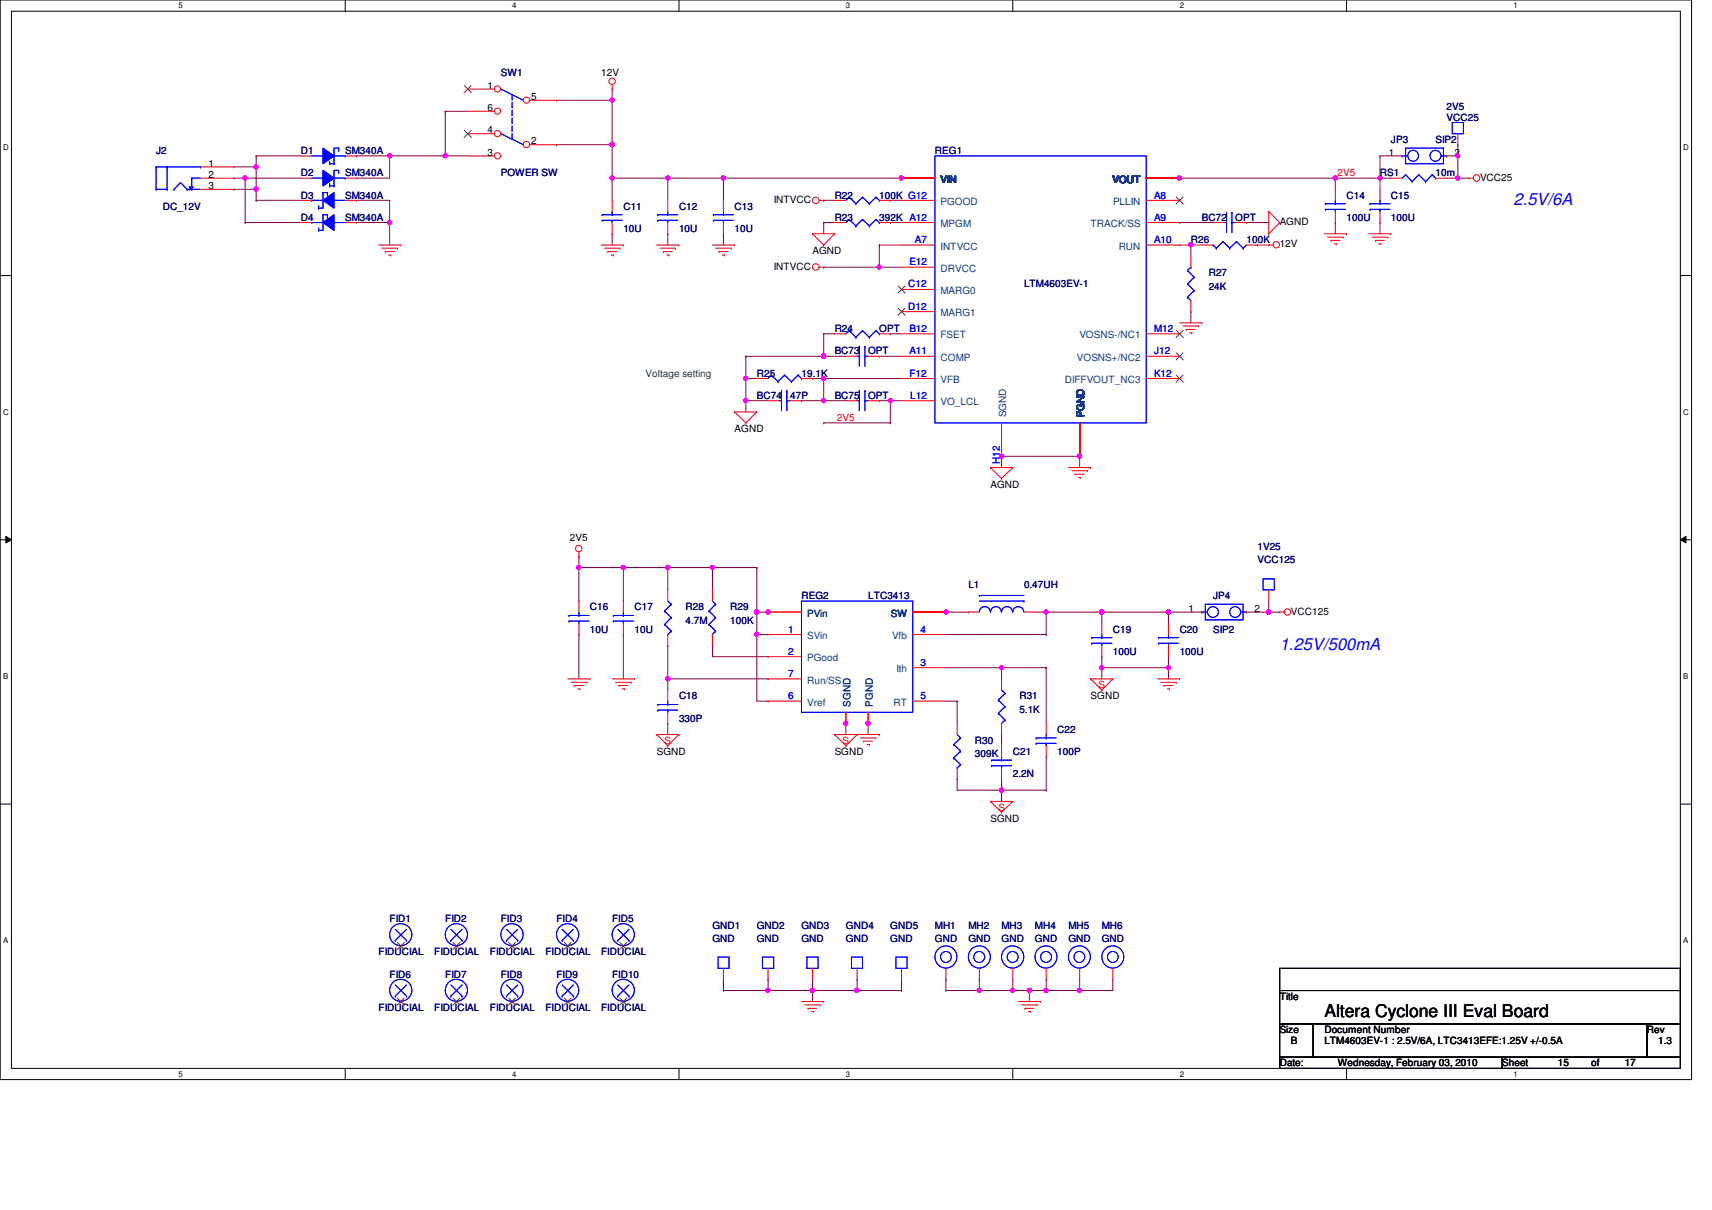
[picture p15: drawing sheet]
<svg xmlns="http://www.w3.org/2000/svg" width="297mm" height="210mm" viewBox="0 0 297 210" stroke-linecap="round" stroke-linejoin="round" font-family="sans-serif">
<defs><g id="words">
<text font-size="3" x="229.8" y="176.5">Altera Cyclone III Eval Board</text>
<g font-size="2.9" fill="#00f">
<text x="262.6" y="35.5">2.5V/6A</text>
<text x="222" y="112.7">1.25V/500mA</text>
</g>
<g font-size="1.7">
<text x="84.6" y="15.4">1</text>
<text x="92.2" y="17.4">5</text>
<text x="104.3" y="13.2">12V</text>
<text x="84.6" y="19.3">6</text>
<text x="84.6" y="23.2">4</text>
<text x="36.1" y="28.9">1</text>
<text x="84.6" y="27">3</text>
<text x="92.2" y="25.1">2</text>
<text x="241" y="27">1</text>
<text x="252.3" y="27">2</text>
<text x="36.1" y="30.9">2</text>
<text x="36.1" y="32.8">3</text>
<text x="134.2" y="35.2">INTVCC</text>
<text x="256.8" y="31.4">VCC25</text>
<text x="222" y="39.1">AGND</text>
<text x="134.2" y="46.8">INTVCC</text>
<text x="141" y="44.1">AGND</text>
<text x="222" y="42.9">12V</text>
<text x="127.5" y="75">AGND</text>
<text x="171.9" y="84.6">AGND</text>
<text x="98.9" y="93.9">2V5</text>
<text x="206.2" y="106.1">1</text>
<text x="217.6" y="106.1">2</text>
<text x="224" y="106.6">VCC125</text>
<text x="189.2" y="121.3">SGND</text>
<text x="114" y="131">SGND</text>
<text x="144.8" y="131">SGND</text>
<text x="171.9" y="142.5">SGND</text>
<text x="222" y="173.4">Title</text>
<text x="222" y="179.2">Size</text>
<text x="229.8" y="179.2">Document Number</text>
<text x="285.7" y="179.2">Rev</text>
<text x="222" y="185">Date:</text>
<text x="224" y="181.1">B</text>
<text x="229.8" y="181.1">LTM4603EV-1 : 2.5V/6A, LTC3413EFE:1.25V +/-0.5A</text>
<text x="232.1" y="185">Wednesday, February 03, 2010</text>
<text x="260.6" y="185">Sheet</text>
<text x="270.3" y="185">15</text>
<text x="276.1" y="185">of</text>
<text x="281.9" y="185">17</text>
<text x="287.7" y="181.1">1.3</text>
</g>
<g font-size="1.7" fill="#00007f">
<text x="86.9" y="13.2">SW1</text>
<text x="251" y="19">2V5</text>
<text x="251" y="20.9">VCC25</text>
<text x="27.1" y="26.7">J2</text>
<text x="52.2" y="26.7">D1</text>
<text x="59.9" y="26.7">SM340A</text>
<text x="162.2" y="26.7">REG1</text>
<text x="241.3" y="24.8">JP3</text>
<text x="249.1" y="24.8">SIP2</text>
<text x="52.2" y="34.5">D3</text>
<text x="52.2" y="30.6">D2</text>
<text x="59.9" y="34.5">SM340A</text>
<text x="59.9" y="30.6">SM340A</text>
<text x="86.9" y="30.6">POWER SW</text>
<text x="144.8" y="34.5">R22</text>
<text x="152.6" y="34.5">100K G12</text>
<text x="233.6" y="34.5">C14</text>
<text x="239.4" y="30.6">RS1</text>
<text x="241.3" y="34.5">C15</text>
<text x="249.1" y="30.6">10m</text>
<text x="28.2" y="36.4">DC_12V</text>
<text x="52.2" y="38.3">D4</text>
<text x="59.9" y="38.3">SM340A</text>
<text x="108.2" y="36.4">C11</text>
<text x="108.2" y="40.2">10U</text>
<text x="117.8" y="36.4">C12</text>
<text x="117.8" y="40.2">10U</text>
<text x="127.5" y="36.4">C13</text>
<text x="127.5" y="40.2">10U</text>
<text x="144.8" y="38.3">R23</text>
<text x="152.6" y="38.3">392K A12</text>
<text x="208.5" y="38.3">BC72</text>
<text x="214.3" y="38.3">OPT</text>
<text x="233.6" y="38.3">100U</text>
<text x="241.3" y="38.3">100U</text>
<text x="206.6" y="42.2">R26</text>
<text x="209.7" y="48">R27</text>
<text x="216.3" y="42.2">100K</text>
<text x="177.7" y="49.9">LTM4603EV-1</text>
<text x="209.7" y="50.3">24K</text>
<text x="144.8" y="57.6">R24</text>
<text x="152.6" y="57.6">OPT</text>
<text x="131.3" y="65.3">R25</text>
<text x="139.1" y="65.3">19.1K</text>
<text x="144.8" y="61.5">BC73</text>
<text x="150.6" y="61.5">OPT</text>
<text x="131.3" y="69.2">BC74</text>
<text x="137.1" y="69.2">47P</text>
<text x="144.8" y="69.2">BC75</text>
<text x="150.6" y="69.2">OPT</text>
<text x="218.2" y="95.5">1V25</text>
<text x="218.2" y="97.7">VCC125</text>
<text x="102.4" y="105.9">C16</text>
<text x="110.1" y="105.9">C17</text>
<text x="119" y="105.9">R28</text>
<text x="126.7" y="105.9">R29</text>
<text x="139.1" y="103.9">REG2</text>
<text x="150.6" y="103.9">LTC3413</text>
<text x="168" y="102">L1</text>
<text x="177.7" y="102">0.47UH</text>
<text x="210.5" y="103.9">JP4</text>
<text x="102.4" y="109.7">10U</text>
<text x="110.1" y="109.7">10U</text>
<text x="119" y="108.2">4.7M</text>
<text x="126.7" y="108.2">100K</text>
<text x="193.1" y="109.7">C19</text>
<text x="193.1" y="113.6">100U</text>
<text x="204.7" y="109.7">C20</text>
<text x="204.7" y="113.6">100U</text>
<text x="210.5" y="109.7">SIP2</text>
<text x="117.8" y="121.3">C18</text>
<text x="117.8" y="125.2">330P</text>
<text x="176.9" y="121.3">R31</text>
<text x="176.9" y="123.6">5.1K</text>
<text x="169.2" y="129">R30</text>
<text x="169.2" y="131.4">309K</text>
<text x="175.7" y="131">C21</text>
<text x="183.4" y="127.1">C22</text>
<text x="183.4" y="131">100P</text>
<text x="175.7" y="134.8">2.2N</text>
<text x="67.6" y="159.9">FID1</text>
<text x="77.3" y="159.9">FID2</text>
<text x="86.9" y="159.9">FID3</text>
<text x="96.6" y="159.9">FID4</text>
<text x="106.2" y="159.9">FID5</text>
<text x="123.6" y="161.1">GND1</text>
<text x="131.3" y="161.1">GND2</text>
<text x="139.1" y="161.1">GND3</text>
<text x="146.8" y="161.1">GND4</text>
<text x="154.5" y="161.1">GND5</text>
<text x="162.2" y="161.1">MH1</text>
<text x="168" y="161.1">MH2</text>
<text x="173.8" y="161.1">MH3</text>
<text x="179.6" y="161.1">MH4</text>
<text x="185.4" y="161.1">MH5</text>
<text x="191.2" y="161.1">MH6</text>
<text x="65.7" y="165.7">FIDUCIAL</text>
<text x="75.4" y="165.7">FIDUCIAL</text>
<text x="85" y="165.7">FIDUCIAL</text>
<text x="94.7" y="165.7">FIDUCIAL</text>
<text x="104.3" y="165.7">FIDUCIAL</text>
<text x="123.6" y="163.4">GND</text>
<text x="131.3" y="163.4">GND</text>
<text x="139.1" y="163.4">GND</text>
<text x="146.8" y="163.4">GND</text>
<text x="154.5" y="163.4">GND</text>
<text x="162.2" y="163.4">GND</text>
<text x="168" y="163.4">GND</text>
<text x="173.8" y="163.4">GND</text>
<text x="179.6" y="163.4">GND</text>
<text x="185.4" y="163.4">GND</text>
<text x="191.2" y="163.4">GND</text>
<text x="67.6" y="169.6">FID6</text>
<text x="77.3" y="169.6">FID7</text>
<text x="86.9" y="169.6">FID8</text>
<text x="96.6" y="169.6">FID9</text>
<text x="106.2" y="169.6">FID10</text>
<text x="65.7" y="175.3">FIDUCIAL</text>
<text x="75.4" y="175.3">FIDUCIAL</text>
<text x="85" y="175.3">FIDUCIAL</text>
<text x="94.7" y="175.3">FIDUCIAL</text>
<text x="104.3" y="175.3">FIDUCIAL</text>
</g>
<g font-size="1.7" fill="#00f">
<text x="157.6" y="34.5">G12</text>
<text x="200.2" y="34.5">A8</text>
<text x="157.8" y="38.3">A12</text>
<text x="200.2" y="38.3">A9</text>
<text x="157.8" y="46">E12</text>
<text x="158.7" y="42.2">A7</text>
<text x="200.2" y="42.2">A10</text>
<text x="157.6" y="49.9">C12</text>
<text x="157.6" y="53.8">D12</text>
<text x="157.8" y="57.6">B12</text>
<text x="200.2" y="57.6">M12</text>
<text x="157.8" y="61.5">A11</text>
<text x="157.8" y="65.3">F12</text>
<text x="200.2" y="61.5">J12</text>
<text x="200.2" y="65.3">K12</text>
<text x="157.9" y="69.2">L12</text>
<text x="173.5" y="80.5" transform="rotate(-90 173.5 80.5)">H12</text>
<text x="136.7" y="109.7">1</text>
<text x="136.7" y="113.6">2</text>
<text x="159.7" y="109.7">4</text>
<text x="136.7" y="117.4">7</text>
<text x="159.7" y="115.5">3</text>
<text x="136.7" y="121.3">6</text>
<text x="159.7" y="121.3">5</text>
</g>
<g font-size="1.7" fill="#003f7f">
<text x="163.2" y="35.6">PGOOD</text>
<text x="163.2" y="31.7">VIN</text>
<text x="193" y="31.7">VOUT</text>
<text x="193.1" y="35.6">PLLIN</text>
<text x="163.2" y="39.4">MPGM</text>
<text x="189.2" y="39.4">TRACK/SS</text>
<text x="163.2" y="47.2">DRVCC</text>
<text x="163.2" y="43.3">INTVCC</text>
<text x="194.1" y="43.3">RUN</text>
<text x="163.2" y="51">MARG0</text>
<text x="163.2" y="58.7">FSET</text>
<text x="163.2" y="54.9">MARG1</text>
<text x="187.3" y="58.7">VOSNS-/NC1</text>
<text x="163.2" y="62.6">COMP</text>
<text x="186.9" y="62.6">VOSNS+/NC2</text>
<text x="163.2" y="70.3">VO_LCL</text>
<text x="163.2" y="66.5">VFB</text>
<text x="184.7" y="66.5">DIFFVOUT_NC3</text>
<text x="174.6" y="72.4" transform="rotate(-90 174.6 72.4)">SGND</text>
<text x="188.1" y="72.4" transform="rotate(-90 188.1 72.4)">PGND</text>
<text x="140" y="107">PVin</text>
<text x="154.6" y="107">SW</text>
<text x="140" y="110.9">SVin</text>
<text x="154.8" y="110.9">Vfb</text>
<text x="140" y="114.7">PGood</text>
<text x="140" y="118.6">Run/SS</text>
<text x="155.5" y="116.6">Ith</text>
<text x="140" y="122.4">Vref</text>
<text x="147.6" y="122.6" transform="rotate(-90 147.6 122.6)">SGND</text>
<text x="151.4" y="122.6" transform="rotate(-90 151.4 122.6)">PGND</text>
<text x="155" y="122.4">RT</text>
</g>
<g font-size="1.7" fill="#f00">
<text x="232.1" y="30.5">2V5</text>
<text x="145.2" y="73">2V5</text>
<text x="190.6" y="119.4">S</text>
<text x="115.3" y="129">S</text>
<text x="146.2" y="129">S</text>
<text x="173.2" y="140.6">S</text>
</g>
<text font-size="1.7" fill="#007f00" x="112" y="65.3">Voltage setting</text>
<g font-size="1.4">
<text x="30.9" y="1.4">5</text>
<text x="88.9" y="1.4">4</text>
<text x="146.8" y="1.4">3</text>
<text x="204.7" y="1.4">2</text>
<text x="262.6" y="1.4">1</text>
<text x=".5" y="26.1">D</text>
<text x="292.1" y="26.1">D</text>
<text x=".5" y="71.9">C</text>
<text x="292.1" y="71.9">C</text>
<text x=".5" y="117.8">B</text>
<text x="292.1" y="117.8">B</text>
<text x=".5" y="163.6">A</text>
<text x="292.1" y="163.6">A</text>
<text x="30.9" y="186.8">5</text>
<text x="88.9" y="186.8">4</text>
<text x="146.8" y="186.8">3</text>
<text x="204.7" y="186.8">2</text>
<text x="262.6" y="186.8">1</text>
</g>
</g></defs>
<path d="M0 0h293.5v187.3h-293.5zM2 1.9h289.5v183.4h-289.5z" fill="none" stroke="#000" stroke-width=".17"/>
<g fill="#fff">
<path d="M30.9 .2h.8v1.5h-.8z"/>
<path d="M30.9 185.5h.8v1.6h-.8z"/>
</g>
<path d="M59.9 0v1.9M59.9 185.3v2" fill="none" stroke="#000" stroke-width=".17"/>
<g fill="#fff">
<path d="M88.9 .2h.7v1.5h-.7z"/>
<path d="M88.9 185.5h.7v1.6h-.7z"/>
</g>
<path d="M117.8 0v1.9M117.8 185.3v2" fill="none" stroke="#000" stroke-width=".17"/>
<g fill="#fff">
<path d="M146.8 .2h.7v1.5h-.7z"/>
<path d="M146.8 185.5h.7v1.6h-.7z"/>
</g>
<path d="M175.7 0v1.9M175.7 185.3v2" fill="none" stroke="#000" stroke-width=".17"/>
<g fill="#fff">
<path d="M204.7 .2h.7v1.5h-.7z"/>
<path d="M204.7 185.5h.7v1.6h-.7z"/>
</g>
<path d="M233.6 0v1.9M233.6 185.3v2" fill="none" stroke="#000" stroke-width=".17"/>
<g fill="#fff">
<path d="M262.6 .2h.8v1.5h-.8z"/>
<path d="M262.6 185.5h.8v1.6h-.8z"/>
<path d="M.5 24.8h1v1.6h-1z"/>
<path d="M292.1 24.8h.9v1.6h-.9z"/>
<path d="M.5 70.7h1v1.5h-1z"/>
<path d="M292.1 70.7h.9v1.5h-.9z"/>
</g>
<path d="M0 47.8h2M291.5 47.8h2" fill="none" stroke="#000" stroke-width=".17"/>
<g fill="#fff">
<path d="M.5 116.5h.9v1.6h-.9z"/>
<path d="M292.1 116.5h.8v1.6h-.8z"/>
</g>
<path d="M0 93.6h2M1 93l1 .6-1 .6zM291.5 93.6l1-.6v1.2zM291.5 93.6h2" fill="none" stroke="#000" stroke-width=".17"/>
<path d="M1 93l1 .6-1 .6zM291.5 93.6l1-.6v1.2z" fill="#000"/>
<g fill="#fff">
<path d="M.5 162.4h.9v1.5h-.9z"/>
<path d="M292.1 162.4h.8v1.5h-.8z"/>
</g>
<path d="M0 139.5h2M291.5 139.5h2" fill="none" stroke="#000" stroke-width=".17"/>
<path d="M125.5 169.9h.1M125.5 169.9v1.9M133.3 171.8h.1M133.3 171.8h7.7" fill="none" stroke="#7f003f" stroke-width=".17"/>
<circle cx="133.2" cy="171.8" r=".37" fill="#f0f"/>
<circle cx="133.2" cy="171.8" r=".37" fill="none" stroke="#f0f" stroke-width=".17"/>
<path d="M133.3 169.9h.1M133.3 169.9v1.9M141 169.9h.1M141 171.8h.1M141 169.9v1.9M148.7 169.9h.1M148.7 169.9v1.9h-7.7" fill="none" stroke="#7f003f" stroke-width=".17"/>
<circle cx="148.7" cy="171.8" r=".37" fill="#f0f"/>
<circle cx="148.7" cy="171.8" r=".37" fill="none" stroke="#f0f" stroke-width=".17"/>
<circle cx="140.9" cy="171.8" r=".37" fill="#f0f"/>
<circle cx="140.9" cy="171.8" r=".37" fill="none" stroke="#f0f" stroke-width=".17"/>
<path d="M141 171.8h.1M141 171.8v1.9" fill="none" stroke="#7f003f" stroke-width=".17"/>
<circle cx="140.9" cy="171.8" r=".37" fill="#f0f"/>
<circle cx="140.9" cy="171.8" r=".37" fill="none" stroke="#f0f" stroke-width=".17"/>
<path d="M164.1 169.9h.1M164.1 171.8h.1M164.1 169.9v1.9M169.9 169.9h.1M169.9 171.8h.1M169.9 169.9v1.9M175.7 169.9h.1M175.7 169.9v1.9h-11.6M187.3 169.9h.1M187.3 169.9v1.9M193.1 169.9h.1M193.1 169.9v1.9" fill="none" stroke="#7f003f" stroke-width=".17"/>
<circle cx="175.7" cy="171.8" r=".37" fill="#f0f"/>
<circle cx="175.7" cy="171.8" r=".37" fill="none" stroke="#f0f" stroke-width=".17"/>
<circle cx="169.9" cy="171.8" r=".37" fill="#f0f"/>
<circle cx="169.9" cy="171.8" r=".37" fill="none" stroke="#f0f" stroke-width=".17"/>
<path d="M40.6 30.9h.1M40.6 30.9h1.9v7.7M42.5 38.6h.1M61.8 30.9h.1M61.8 27.1h.1M61.8 34.8h.1M61.8 30.9h5.8M61.8 27.1h5.8M61.8 34.8h5.8" fill="none" stroke="#7f003f" stroke-width=".17"/>
<circle cx="42.5" cy="30.9" r=".37" fill="#f0f"/>
<circle cx="42.5" cy="30.9" r=".37" fill="none" stroke="#f0f" stroke-width=".17"/>
<g fill="none" stroke="#7f003f" stroke-width=".17">
<path d="M40.6 32.9h.1M40.6 29h.1M40.6 32.9h3.8M42.5 38.6h.1M42.5 30.9h.1M42.5 38.6h9.7M42.5 30.9h9.7M44.4 34.8h.1M44.4 27.1h.1M44.4 27.1v1.9h-3.8M44.4 34.8h7.8M61.8 38.6h.1"/>
<path d="M61.8 38.6h5.8M67.6 27.1h.1M67.6 27.1v3.8"/>
</g>
<circle cx="44.4" cy="29" r=".38" fill="#f0f"/>
<circle cx="44.4" cy="29" r=".38" fill="none" stroke="#f0f" stroke-width=".17"/>
<path d="M44.4 34.8h.1M44.4 27.1h.1M44.4 32.9v1.9M44.4 27.1h7.8M77.3 27.1h.1M77.3 27.1h3.8" fill="none" stroke="#7f003f" stroke-width=".17"/>
<circle cx="77.3" cy="27" r=".37" fill="#f0f"/>
<circle cx="77.3" cy="27" r=".37" fill="none" stroke="#f0f" stroke-width=".17"/>
<path d="M96.6 25.1h.1M96.6 25.1h9.6M206.6 54.1h.1M206.6 54.1v1.9" fill="none" stroke="#7f003f" stroke-width=".17"/>
<circle cx="106.2" cy="25.1" r=".37" fill="#f0f"/>
<circle cx="106.2" cy="25.1" r=".37" fill="none" stroke="#f0f" stroke-width=".17"/>
<path d="M106.2 30.9h.1M106.2 30.9v3.9M106.2 30.9h9.7M115.9 30.9h.1M115.9 30.9v3.9" fill="none" stroke="#7f003f" stroke-width=".17"/>
<circle cx="106.2" cy="30.9" r=".37" fill="#f0f"/>
<circle cx="106.2" cy="30.9" r=".37" fill="none" stroke="#f0f" stroke-width=".17"/>
<path d="M77.3 19.3h.1M77.3 19.3h3.8M77.3 19.3v7.8h-9.7M67.6 27.1h.1" fill="none" stroke="#7f003f" stroke-width=".17"/>
<circle cx="67.6" cy="27" r=".37" fill="#f0f"/>
<circle cx="67.6" cy="27" r=".37" fill="none" stroke="#f0f" stroke-width=".17"/>
<path d="M96.6 17.4h.1M96.6 17.4h9.6M106.2 17.4h.1M106.2 17.4v7.7M67.6 34.8h.1M67.6 34.8v3.8" fill="none" stroke="#7f003f" stroke-width=".17"/>
<circle cx="67.6" cy="38.6" r=".38" fill="#f0f"/>
<circle cx="67.6" cy="38.6" r=".38" fill="none" stroke="#f0f" stroke-width=".17"/>
<path d="M187.3 171.8h.1M187.3 171.8h5.8" fill="none" stroke="#7f003f" stroke-width=".17"/>
<circle cx="187.3" cy="171.8" r=".37" fill="#f0f"/>
<circle cx="187.3" cy="171.8" r=".37" fill="none" stroke="#f0f" stroke-width=".17"/>
<path d="M178.6 171.8h.1M178.6 171.8v1.9" fill="none" stroke="#7f003f" stroke-width=".17"/>
<circle cx="178.6" cy="171.8" r=".37" fill="#f0f"/>
<circle cx="178.6" cy="171.8" r=".37" fill="none" stroke="#f0f" stroke-width=".17"/>
<path d="M181.5 169.9h.1M181.5 169.9v1.9" fill="none" stroke="#7f003f" stroke-width=".17"/>
<circle cx="181.5" cy="171.8" r=".37" fill="#f0f"/>
<circle cx="181.5" cy="171.8" r=".37" fill="none" stroke="#f0f" stroke-width=".17"/>
<g fill="none" stroke="#7f003f" stroke-width=".17">
<path d="M142.9 34.8h.1M142.9 38.6h.1M142.9 34.8h1.9M142.9 38.6h1.9M142.9 38.6v2M154.5 34.8h.1M154.5 38.6h.1M154.5 34.8h1.9M154.5 38.6h1.9M152.6 46.4h.1M152.6 46.4h3.8M125.5 171.8h.1"/>
<path d="M125.5 171.8h7.8"/>
</g>
<circle cx="152.5" cy="46.3" r=".37" fill="#f0f"/>
<circle cx="152.5" cy="46.3" r=".37" fill="none" stroke="#f0f" stroke-width=".17"/>
<path d="M142.9 57.9h.1M142.9 57.9v3.9M152.6 42.5h.1M152.6 42.5h3.8M152.6 42.5v3.9M142.9 61.8h.1M142.9 61.8h3.9M152.6 61.8h.1M152.6 61.8h3.8" fill="none" stroke="#7f003f" stroke-width=".17"/>
<circle cx="142.9" cy="61.8" r=".38" fill="#f0f"/>
<circle cx="142.9" cy="61.8" r=".38" fill="none" stroke="#f0f" stroke-width=".17"/>
<path d="M142.9 57.9h.1M142.9 57.9h1.9M154.5 57.9h.1M154.5 57.9h1.9M129.4 69.5h.1M129.4 69.5h3.9M142.9 65.7h.1M142.9 65.7h13.5M154.5 69.5h.1M154.5 69.5h1.9" fill="none" stroke="#7f003f" stroke-width=".17"/>
<circle cx="129.4" cy="69.5" r=".37" fill="#f0f"/>
<circle cx="129.4" cy="69.5" r=".37" fill="none" stroke="#f0f" stroke-width=".17"/>
<path d="M129.4 69.5h.1M129.4 65.7h.1M129.4 65.7v5.8M129.4 65.7h1.9" fill="none" stroke="#7f003f" stroke-width=".17"/>
<circle cx="129.4" cy="65.6" r=".37" fill="#f0f"/>
<circle cx="129.4" cy="65.6" r=".37" fill="none" stroke="#f0f" stroke-width=".17"/>
<path d="M142.9 69.5h.1M142.9 69.5h3.9" fill="none" stroke="#7f003f" stroke-width=".17"/>
<circle cx="142.9" cy="69.5" r=".37" fill="#f0f"/>
<circle cx="142.9" cy="69.5" r=".37" fill="none" stroke="#f0f" stroke-width=".17"/>
<path d="M142.9 65.7h.1M142.9 65.7v3.8" fill="none" stroke="#7f003f" stroke-width=".17"/>
<circle cx="142.9" cy="69.5" r=".37" fill="#f0f"/>
<circle cx="142.9" cy="69.5" r=".37" fill="none" stroke="#f0f" stroke-width=".17"/>
<circle cx="142.9" cy="65.6" r=".37" fill="#f0f"/>
<circle cx="142.9" cy="65.6" r=".37" fill="none" stroke="#f0f" stroke-width=".17"/>
<path d="M125.5 30.9h.1M125.5 30.9h30.9M139.1 69.5h.1M139.1 69.5h3.8" fill="none" stroke="#7f003f" stroke-width=".17"/>
<circle cx="156.4" cy="30.9" r=".37" fill="#f0f"/>
<circle cx="156.4" cy="30.9" r=".37" fill="none" stroke="#f0f" stroke-width=".17"/>
<circle cx="125.5" cy="30.9" r=".37" fill="#f0f"/>
<circle cx="125.5" cy="30.9" r=".37" fill="none" stroke="#f0f" stroke-width=".17"/>
<path d="M129.4 61.8h.1M129.4 61.8h13.5M141 65.7h.1M141 65.7h1.9M173.8 79.2h.1M173.8 79.2v1.9M187.3 79.2h.1M187.3 79.2v1.9" fill="none" stroke="#7f003f" stroke-width=".17"/>
<circle cx="187.3" cy="79.1" r=".37" fill="#f0f"/>
<circle cx="187.3" cy="79.1" r=".37" fill="none" stroke="#f0f" stroke-width=".17"/>
<path d="M204.7 38.6h.1M204.7 38.6h5.8M216.3 38.6h.1M216.3 38.6h3.8M206.6 42.5h.1M206.6 42.5h1.9" fill="none" stroke="#7f003f" stroke-width=".17"/>
<circle cx="206.6" cy="42.5" r=".38" fill="#f0f"/>
<circle cx="206.6" cy="42.5" r=".38" fill="none" stroke="#f0f" stroke-width=".17"/>
<path d="M44.4 32.9h.1M44.4 29v3.9M206.6 42.5h.1M206.6 42.5v1.9" fill="none" stroke="#7f003f" stroke-width=".17"/>
<circle cx="44.4" cy="32.8" r=".38" fill="#f0f"/>
<circle cx="44.4" cy="32.8" r=".38" fill="none" stroke="#f0f" stroke-width=".17"/>
<path d="M67.6 38.6h.1M67.6 38.6v3.9M106.2 25.1h.1M106.2 25.1v5.8M125.5 30.9h.1M125.5 30.9v3.9" fill="none" stroke="#7f003f" stroke-width=".17"/>
<circle cx="106.2" cy="25.1" r=".37" fill="#f0f"/>
<circle cx="106.2" cy="25.1" r=".37" fill="none" stroke="#f0f" stroke-width=".17"/>
<path d="M204.7 30.9h.1M204.7 30.9h27M231.7 38.6h.1M231.7 30.9h.1M231.7 30.9v2M231.7 38.6v2M239.4 38.6h.1M239.4 30.9h.1M239.4 30.9v2M239.4 38.6v2M218.2 42.5h.1M218.2 42.5h1.9" fill="none" stroke="#7f003f" stroke-width=".17"/>
<circle cx="231.7" cy="30.9" r=".37" fill="#f0f"/>
<circle cx="231.7" cy="30.9" r=".37" fill="none" stroke="#f0f" stroke-width=".17"/>
<circle cx="204.6" cy="30.9" r=".37" fill="#f0f"/>
<circle cx="204.6" cy="30.9" r=".37" fill="none" stroke="#f0f" stroke-width=".17"/>
<path d="M231.7 30.9h.1M231.7 30.9h7.7" fill="none" stroke="#7f003f" stroke-width=".17"/>
<circle cx="239.4" cy="30.9" r=".37" fill="#f0f"/>
<circle cx="239.4" cy="30.9" r=".37" fill="none" stroke="#f0f" stroke-width=".17"/>
<path d="M106.2 17.4h.1M106.2 15.5v1.9M252.9 30.9h.1M252.9 30.9h2M106.2 40.6h.1M106.2 40.6v1.9M115.9 40.6h.1M115.9 40.6v1.9M125.5 40.6h.1M125.5 40.6v1.9" fill="none" stroke="#7f003f" stroke-width=".17"/>
<circle cx="106.2" cy="17.4" r=".37" fill="#f0f"/>
<circle cx="106.2" cy="17.4" r=".37" fill="none" stroke="#f0f" stroke-width=".17"/>
<path d="M142.9 46.4h.1M142.9 46.4h9.7M204.7 42.5h.1M204.7 42.5h1.9M129.4 61.8h.1M129.4 61.8v3.9M220.1 106.2h.1M220.1 106.2h1.9" fill="none" stroke="#7f003f" stroke-width=".17"/>
<circle cx="220.1" cy="106.2" r=".38" fill="#f0f"/>
<circle cx="220.1" cy="106.2" r=".38" fill="none" stroke="#f0f" stroke-width=".17"/>
<path d="M123.6 98.5h.1M123.6 98.5v3.8M202.7 108.1h.1M208.5 106.2h.1M208.5 106.2h-5.8v1.9M150.6 125.5h.1M150.6 125.5v1.9" fill="none" stroke="#7f003f" stroke-width=".17"/>
<circle cx="150.6" cy="125.5" r=".38" fill="#f0f"/>
<circle cx="150.6" cy="125.5" r=".38" fill="none" stroke="#f0f" stroke-width=".17"/>
<path d="M123.6 112h.1M123.6 112v1.9h9.7M133.3 113.9h.1M191.2 115.8h.1M191.2 115.8v2M202.7 115.8h.1M202.7 115.8v2" fill="none" stroke="#7f003f" stroke-width=".17"/>
<circle cx="191.1" cy="115.8" r=".38" fill="#f0f"/>
<circle cx="191.1" cy="115.8" r=".38" fill="none" stroke="#f0f" stroke-width=".17"/>
<path d="M115.9 117.8h17.4M133.3 117.8h.1" fill="none" stroke="#7f003f" stroke-width=".17"/>
<circle cx="115.9" cy="117.7" r=".37" fill="#f0f"/>
<circle cx="115.9" cy="117.7" r=".37" fill="none" stroke="#f0f" stroke-width=".17"/>
<path d="M100.5 96.5h.1M100.5 96.5v2M115.9 98.5h.1M115.9 98.5v3.8M115.9 117.8h.1M115.9 117.8v1.9M164.1 115.8h9.7M173.8 115.8h.1M164.1 121.6h2M166.1 121.6h.1" fill="none" stroke="#7f003f" stroke-width=".17"/>
<circle cx="173.8" cy="115.8" r=".38" fill="#f0f"/>
<circle cx="173.8" cy="115.8" r=".38" fill="none" stroke="#f0f" stroke-width=".17"/>
<path d="M131.3 110.1h.1M131.3 110.1v11.5M173.8 115.8h.1M173.8 115.8v2" fill="none" stroke="#7f003f" stroke-width=".17"/>
<circle cx="131.3" cy="110" r=".38" fill="#f0f"/>
<circle cx="131.3" cy="110" r=".38" fill="none" stroke="#f0f" stroke-width=".17"/>
<path d="M131.3 106.2h2M133.3 106.2h.1" fill="none" stroke="#7f003f" stroke-width=".17"/>
<circle cx="131.3" cy="106.2" r=".38" fill="#f0f"/>
<circle cx="131.3" cy="106.2" r=".38" fill="none" stroke="#f0f" stroke-width=".17"/>
<circle cx="133.2" cy="106.2" r=".38" fill="#f0f"/>
<circle cx="133.2" cy="106.2" r=".38" fill="none" stroke="#f0f" stroke-width=".17"/>
<g fill="none" stroke="#7f003f" stroke-width=".17">
<path d="M108.2 98.5h.1M108.2 98.5v5.8M108.2 98.5h7.7M131.3 98.5h.1M131.3 98.5v7.7M108.2 110.1h.1M108.2 110.1v7.7M131.3 110.1h2M133.3 110.1h.1M173.8 137.1h.1M173.8 127.4h.1M173.8 127.4v2"/>
<path d="M173.8 137.1v1.9"/>
</g>
<circle cx="115.9" cy="98.4" r=".37" fill="#f0f"/>
<circle cx="115.9" cy="98.4" r=".37" fill="none" stroke="#f0f" stroke-width=".17"/>
<circle cx="108.1" cy="98.4" r=".37" fill="#f0f"/>
<circle cx="108.1" cy="98.4" r=".37" fill="none" stroke="#f0f" stroke-width=".17"/>
<g fill="none" stroke="#7f003f" stroke-width=".17">
<path d="M164.1 110.1h17.4M181.5 110.1h.1M115.9 125.5h.1M115.9 125.5v1.9M131.3 121.6h2M133.3 121.6h.1M146.8 125.5h.1M146.8 125.5v1.9M166.1 121.6h.1M166.1 135.1h.1M166.1 121.6v3.9M166.1 135.1v2"/>
<path d="M181.5 131.3h.1M181.5 131.3v5.8"/>
</g>
<circle cx="146.7" cy="125.5" r=".38" fill="#f0f"/>
<circle cx="146.7" cy="125.5" r=".38" fill="none" stroke="#f0f" stroke-width=".17"/>
<path d="M164.1 106.2h3.9M168 106.2h.1" fill="none" stroke="#7f003f" stroke-width=".17"/>
<circle cx="164.1" cy="106.2" r=".38" fill="#f0f"/>
<circle cx="164.1" cy="106.2" r=".38" fill="none" stroke="#f0f" stroke-width=".17"/>
<path d="M166.1 137.1h7.7M173.8 137.1h.1" fill="none" stroke="#7f003f" stroke-width=".17"/>
<circle cx="173.8" cy="137" r=".37" fill="#f0f"/>
<circle cx="173.8" cy="137" r=".37" fill="none" stroke="#f0f" stroke-width=".17"/>
<path d="M179.6 106.2h1.9M181.5 106.2h.1M173.8 135.1h.1M173.8 135.1v2h7.7M181.5 137.1h.1" fill="none" stroke="#7f003f" stroke-width=".17"/>
<circle cx="181.5" cy="106.2" r=".38" fill="#f0f"/>
<circle cx="181.5" cy="106.2" r=".38" fill="none" stroke="#f0f" stroke-width=".17"/>
<path d="M191.2 106.2h11.5M202.7 106.2h.1" fill="none" stroke="#7f003f" stroke-width=".17"/>
<circle cx="191.1" cy="106.2" r=".38" fill="#f0f"/>
<circle cx="191.1" cy="106.2" r=".38" fill="none" stroke="#f0f" stroke-width=".17"/>
<circle cx="202.7" cy="106.2" r=".38" fill="#f0f"/>
<circle cx="202.7" cy="106.2" r=".38" fill="none" stroke="#f0f" stroke-width=".17"/>
<path d="M115.9 98.5h7.7M123.6 98.5h.1M115.9 112h.1M115.9 112v5.8M131.3 106.2h.1M131.3 106.2v3.9M173.8 115.8h7.7M181.5 115.8h.1M181.5 115.8v9.7" fill="none" stroke="#7f003f" stroke-width=".17"/>
<circle cx="123.6" cy="98.4" r=".37" fill="#f0f"/>
<circle cx="123.6" cy="98.4" r=".37" fill="none" stroke="#f0f" stroke-width=".17"/>
<path d="M123.6 98.5h7.7M131.3 98.5h.1M181.5 106.2h9.7M191.2 106.2h.1M191.2 106.2v1.9" fill="none" stroke="#7f003f" stroke-width=".17"/>
<circle cx="191.1" cy="106.2" r=".38" fill="#f0f"/>
<circle cx="191.1" cy="106.2" r=".38" fill="none" stroke="#f0f" stroke-width=".17"/>
<path d="M181.5 106.2h.1M181.5 106.2v3.9M178.6 171.8h.1M178.6 171.8h2.9" fill="none" stroke="#7f003f" stroke-width=".17"/>
<circle cx="178.6" cy="171.8" r=".37" fill="#f0f"/>
<circle cx="178.6" cy="171.8" r=".37" fill="none" stroke="#f0f" stroke-width=".17"/>
<path d="M115.9 30.9h9.6M125.5 30.9h.1M181.5 171.8h.1M181.5 171.8h5.8" fill="none" stroke="#7f003f" stroke-width=".17"/>
<circle cx="115.9" cy="30.9" r=".37" fill="#f0f"/>
<circle cx="115.9" cy="30.9" r=".37" fill="none" stroke="#f0f" stroke-width=".17"/>
<path d="M191.2 115.8h.1M191.2 115.8h11.5" fill="none" stroke="#7f003f" stroke-width=".17"/>
<circle cx="202.7" cy="115.8" r=".38" fill="#f0f"/>
<circle cx="202.7" cy="115.8" r=".38" fill="none" stroke="#f0f" stroke-width=".17"/>
<path d="M173.8 79.2h.1M173.8 79.2h13.5M191.2 113.9h.1M191.2 113.9v1.9M202.7 113.9h.1M202.7 113.9v1.9" fill="none" stroke="#7f003f" stroke-width=".17"/>
<circle cx="173.8" cy="79.1" r=".37" fill="#f0f"/>
<circle cx="173.8" cy="79.1" r=".37" fill="none" stroke="#f0f" stroke-width=".17"/>
<path d="M100.5 98.5h.1M100.5 98.5v5.8M100.5 98.5h7.7M100.5 110.1h.1M100.5 104.3h.1M100.5 110.1v7.7M175.7 171.8h.1M175.7 171.8h2.9" fill="none" stroke="#7f003f" stroke-width=".17"/>
<circle cx="100.4" cy="98.4" r=".37" fill="#f0f"/>
<circle cx="100.4" cy="98.4" r=".37" fill="none" stroke="#f0f" stroke-width=".17"/>
<path d="M154.5 73.4h.1M154.5 69.5v3.9" fill="none" stroke="#7f003f" stroke-width=".17"/>
<circle cx="154.5" cy="69.5" r=".37" fill="#f0f"/>
<circle cx="154.5" cy="69.5" r=".37" fill="none" stroke="#f0f" stroke-width=".17"/>
<path d="M251 27.1h.1M251 27.1h1.9M252.9 27.1h.1M252.9 27.1v3.8M142.9 73.4h.1M142.9 73.4h11.6M152.6 69.5h.1M152.6 69.5h1.9" fill="none" stroke="#7f003f" stroke-width=".17"/>
<circle cx="252.9" cy="27" r=".37" fill="#f0f"/>
<circle cx="252.9" cy="27" r=".37" fill="none" stroke="#f0f" stroke-width=".17"/>
<g fill="none" stroke="#7f003f" stroke-width=".17">
<path d="M239.4 30.9h.1M239.4 30.9h1.9M251 30.9h1.9M252.9 25.1h.1M252.9 30.9h.1M252.9 25.1v2M216.3 106.2h.1M216.3 106.2h3.8M220.1 106.2h.1M220.1 104.3v1.9M148.7 171.8h.1M148.7 171.8h7.7"/>
<path d="M156.4 171.8h.1M156.4 169.9v1.9"/>
</g>
<circle cx="252.9" cy="30.9" r=".37" fill="#f0f"/>
<circle cx="252.9" cy="30.9" r=".37" fill="none" stroke="#f0f" stroke-width=".17"/>
<path d="M239.4 27.1h.1M239.4 30.9h.1M239.4 27.1h3.9M239.4 27.1v3.8" fill="none" stroke="#7f003f" stroke-width=".17"/>
<g fill="none" stroke="#f00" stroke-width=".17">
<path d="M106.2 15.5h.1M106.2 14.7v.8M125.5 34.8v1.9M125.5 38.6v2M142.2 34.8h.7M142.9 34.8h.1M156.4 34.8h5.8M156.4 30.9h5.8M156.4 38.6h5.8M198.9 34.8h5.8M198.9 30.9h5.8M198.9 38.6h5.8"/>
<path d="M220.1 36.7h.1M220.1 36.7v3.9M220.1 36.7l1.9 1.9M222 38.6h.1M222 38.6l-1.9 2M254.9 30.9h.1M254.9 30.9h.7M65.7 42.5h3.9M66.2 43.1h2.8M66.8 43.6h.1M66.8 43.6h1.6M67.4 44.2h.4"/>
<path d="M67.8 44.2h.1M69 43.1h.1M69.6 42.5h.1M104.3 42.5h3.9M104.9 43.1h2.7M105.4 43.6h.1M105.4 43.6h1.6M106 44.2h.4M106.4 44.2h.1M107.6 43.1h.1M108.2 42.5h.1M114 42.5h3.8"/>
<path d="M114.5 43.1h2.7M115.1 43.6h.1M115.1 43.6h1.6M115.7 44.2h.4M116.1 44.2h.1M117.2 43.1h.1M117.8 42.5h.1M123.6 42.5h3.9M124.2 43.1h2.7M124.8 43.6h.1M124.8 43.6h1.5M125.3 44.2h.4"/>
<path d="M125.7 44.2h.1M126.9 43.1h.1M127.5 42.5h.1M141 40.6h.1M141 40.6h3.8M141 40.6l1.9 1.9M142.2 46.4h.7M142.9 46.4h.1M142.9 42.5h.1M144.8 40.6h.1M144.8 40.6l-1.9 1.9M156.4 42.5h5.8"/>
<path d="M156.4 46.4h5.8M156.4 57.9h5.8M156.4 50.2h5.8M156.4 54.1h5.8M198.9 42.5h5.8M198.9 57.9h5.8M204.7 56h3.8M205.3 56.6h2.7M205.8 57.1h.1M205.8 57.1h1.6M206.4 57.7h.4M206.8 57.7h.1"/>
<path d="M208 56.6h.1M208.5 56h.1M220.1 40.6h.1M220.1 42.5h.1M220.1 42.5h.8M229.8 40.6h3.8M230.3 41.1h2.7M230.9 41.7h.1M230.9 41.7h1.6M231.5 42.3h.4M231.9 42.3h.1M233 41.1h.1"/>
<path d="M233.6 40.6h.1M237.5 40.6h3.8M238.1 41.1h2.7M238.7 41.7h.1M238.7 41.7h1.5M239.2 42.3h.4M239.6 42.3h.1M240.8 41.1h.1M241.3 40.6h.1M127.5 71.5h.1M127.5 71.5h3.8M127.5 71.5l1.9 1.9"/>
<path d="M129.4 73.4h.1M131.3 71.5h.1M131.3 71.5l-1.9 1.9M156.4 69.5h5.8M156.4 61.8h5.8M156.4 65.7h5.8M173.8 73.4v5.8M187.3 73.4v5.8M198.9 61.8h5.8M198.9 65.7h5.8M100.5 96.5h.1M100.5 95.8v.7"/>
<path d="M171.9 81.1h.1M171.9 81.1h3.8M171.9 81.1l1.9 1.9M173.8 83h.1M175.7 81.1h.1M175.7 81.1l-1.9 1.9M185.4 81.1h3.8M186 81.7h2.7M186.5 82.3h.1M186.5 82.3h1.6M187.1 82.8h.4M187.5 82.8h.1"/>
<path d="M188.7 81.7h.1M189.2 81.1h.1M98.5 117.8h3.9M99.1 118.4h2.7M99.6 118.9h.1M99.6 118.9h1.6M100.2 119.5h.4M100.6 119.5h.1M101.8 118.4h.1M102.4 117.8h.1M106.2 117.8h3.9M106.8 118.4h2.7"/>
<path d="M107.4 118.9h.1M107.4 118.9h1.5M107.9 119.5h.5M108.4 119.5h.1M109.5 118.4h.1M110.1 117.8h.1M189.2 117.8h.1M189.2 117.8h3.9M189.2 117.8l2 1.9M191.2 119.7h.1M193.1 117.8h.1M193.1 117.8l-1.9 1.9"/>
<path d="M200.8 117.8h3.9M201.4 118.4h2.7M202 118.9h.1M202 118.9h1.5M202.6 119.5h.3M202.9 119.5h.1M204.1 118.4h.1M204.7 117.8h.1M222 106.2h.1M222 106.2h.8M114 127.4h.1M114 127.4h3.8"/>
<path d="M114 127.4l1.9 2M115.9 129.4h.1M117.8 127.4h.1M117.8 127.4l-1.9 2M144.8 127.4h.1M144.8 127.4h7.8M144.8 127.4l2 2M146.8 129.4h.1M148.7 127.4h.1M148.7 127.4l-1.9 2M149.3 128h2.7M149.9 128.6h.1"/>
<path d="M149.9 128.6h1.5M150.4 129.2h.4M150.8 129.2h.1M152 128h.1M152.6 127.4h.1M171.9 139h.1M171.9 139h3.8M171.9 139l1.9 1.9M175.7 139h.1M175.7 139l-1.9 1.9M173.8 140.9h.1M139.1 173.7h3.8"/>
<path d="M139.6 174.3h2.7M140.2 174.9h.1M140.2 174.9h1.5M140.8 175.5h.4M141.2 175.5h.1M142.3 174.3h.1M142.9 173.7h.1M176.7 173.7h3.8M177.2 174.3h2.8M177.8 174.9h.1M177.8 174.9h1.6M178.4 175.5h.4"/>
<path d="M178.8 175.5h.1M180 174.3h.1M180.5 173.7h.1"/>
<circle cx="106.2" cy="14.1" r=".56"/>
<circle cx="141.5" cy="34.8" r=".56"/>
<circle cx="256.2" cy="30.9" r=".56"/>
<circle cx="141.5" cy="46.3" r=".56"/>
<circle cx="221.4" cy="42.5" r=".56"/>
<circle cx="100.4" cy="95.2" r=".56"/>
<circle cx="223.4" cy="106.2" r=".56"/>
</g>
<path d="M222 168h69.5v3.8h-69.5zM222 171.8h69.5v5.8h-69.5zM222 177.6h5.8v5.8h-5.8zM227.8 177.6h57.9v5.8h-57.9zM285.7 177.6h5.8v5.8h-5.8zM222 183.4h38.6v1.9h-38.6zM260.6 183.4h30.9v1.9h-30.9z" fill="none" stroke="#000" stroke-width=".17"/>
<g fill="none" stroke="#00f" stroke-width=".17">
<path d="M54.1 27.1h1.9M56 27.1h.1M58 28.4h.1M58 25.7v2.7M58 27.1h1.9M59.9 27.1h.1M123.8 37.3h.1M123.8 38.2h.1M123.8 37.3h3.5M123.8 38.2h3.5M125.5 38.2h.1M125.5 37.3h.1"/>
<path d="M125.5 36.7v.6M125.5 38.2v.4M162.2 27.1h36.7v46.3h-36.7z"/>
</g>
<path d="M204.1 34.2l1.2 1.2M205.3 34.2l-1.3 1.2M155.8 49.6l1.3 1.2M155.8 53.5l1.3 1.2M157 49.6l-1.2 1.2M157 53.5l-1.2 1.2M204.1 57.3l1.2 1.2M205.3 57.3l-1.3 1.2M204.1 61.2l1.2 1.2M204.1 65.1l1.2 1.2M205.3 61.2l-1.3 1.2M205.3 65.1l-1.3 1.2" fill="none" stroke="#7f3f00" stroke-width=".17"/>
<path d="M56 25.7l2 1.4-2 1.3z" fill-rule="evenodd" fill="#00f"/>
<g fill="none" stroke="#00f" stroke-width=".17">
<path d="M54.1 27.1h1.9M56 25.7l2 1.4-2 1.3zM56 27.1h.1M57.2 28.4h.1M57.2 28h.1M57.2 28.4h.8M57.2 28v.4M58 28.4h.1M58 27.1h1.9M58.8 25.7h.1M58.8 26.1h.1M58.8 25.7h-.8v2.7"/>
<path d="M58.8 25.7v.4M59.9 27.1h.1"/>
</g>
<path d="M56 25.7l2 1.4-2 1.3z" fill-rule="evenodd" fill="#00f"/>
<g fill="none" stroke="#00f" stroke-width=".17">
<path d="M86.9 15.5h.1M86.9 15.5l3.9 1.9M88.9 17.2h.1M88.9 18.5h.1M88.9 19.9h.1M88.9 16.4v.8M88.9 17.8v.7M88.9 19.1v.8M56 25.7l2 1.4-2 1.3zM57.2 28.4h.1M57.2 28h.1M57.2 28.4h.8"/>
<path d="M57.2 28v.4M58 25.7h.8M58.8 25.7h.1M58.8 26.1h.1M58.8 25.7v.4M86.9 23.2h.1M86.9 23.2l3.9 1.9M88.9 21.3h.1M88.9 22.6h.1M88.9 24h.1M88.9 20.5v.8M88.9 21.8v.8"/>
<path d="M88.9 23.2v.8M147.4 38.1h.1M147.4 38.1l-.6 .5M147.4 38.1l1.1 1.1M148.5 39.2h.1M149.6 38.1h.1M149.6 38.1l-1.1 1.1M149.6 38.1l1.2 1.1M150.8 39.2h.1M152 38.1h.1M152 38.1l-1.2 1.1M152 38.1l.6 .5"/>
<path d="M152.6 38.6h.1M212.4 38.6h.4M212.8 38.6h.1M212.8 36.9h.1M212.8 36.9v3.4M213.7 36.9h.1M213.7 38.6h.1M213.7 38.6h.6M213.7 36.9v3.4M147.4 57.4h.1M147.4 57.4l-.6 .5M147.4 57.4l1.1 1.1"/>
<path d="M148.5 58.5h.1M149.6 57.4h.1M149.6 57.4l-1.1 1.1M149.6 57.4l1.2 1.1M150.8 58.5h.1M152 57.4h.1M152 57.4l-1.2 1.1M152 57.4l.6 .5M152.6 57.9h.1M169.9 103.3h.1M169.9 106.2a.95 .95 0 0 1 1-1 .95 .95 0 0 1 .9 1M169.9 104.3h7.8"/>
<path d="M169.9 103.3h7.8M171.9 106.2a.93 .93 0 0 1 .9-1 .93 .93 0 0 1 .9 1M173.8 106.2a.95 .95 0 0 1 .9-1 .95 .95 0 0 1 1 1M175.7 106.2a.95 .95 0 0 1 1-1 .95 .95 0 0 1 .9 1M177.7 104.3h.1M132.3 166h1.9v2h-1.9z"/>
</g>
<path d="M52.2 27.1h1.9M59.9 27.1h1.9M144.8 38.6h2M152.6 38.6h1.9M210.5 38.6h1.9M214.3 38.6h2M144.8 57.9h2M152.6 57.9h1.9M168 106.2h1.9M177.7 106.2h1.9M133.3 168v1.9" fill="none" stroke="#f00" stroke-width=".17"/>
<circle cx="91.4" cy="17.4" r=".55" fill="#fff"/>
<g fill="none" stroke="#f00" stroke-width=".17">
<path d="M91.9 17.4h4.7"/>
<circle cx="91.4" cy="17.4" r=".55"/>
</g>
<circle cx="86.3" cy="15.4" r=".55" fill="#fff"/>
<g fill="none" stroke="#f00" stroke-width=".17">
<path d="M81.1 15.5h4.7"/>
<circle cx="86.3" cy="15.4" r=".55"/>
</g>
<path d="M80.6 14.9l1.2 1.2M81.7 14.9l-1.2 1.2" fill="none" stroke="#7f3f00" stroke-width=".17"/>
<circle cx="86.3" cy="19.3" r=".55" fill="#fff"/>
<g fill="none" stroke="#f00" stroke-width=".17">
<path d="M81.1 19.3h4.7"/>
<circle cx="86.3" cy="19.3" r=".55"/>
</g>
<circle cx="91.4" cy="25.1" r=".55" fill="#fff"/>
<g fill="none" stroke="#f00" stroke-width=".17">
<path d="M91.9 25.1h4.7"/>
<circle cx="91.4" cy="25.1" r=".55"/>
</g>
<circle cx="86.3" cy="23.2" r=".55" fill="#fff"/>
<g fill="none" stroke="#f00" stroke-width=".17">
<path d="M81.1 23.2h4.7"/>
<circle cx="86.3" cy="23.2" r=".55"/>
</g>
<path d="M80.6 22.6l1.2 1.2M81.7 22.6l-1.2 1.2" fill="none" stroke="#7f3f00" stroke-width=".17"/>
<circle cx="86.3" cy="27" r=".55" fill="#fff"/>
<g fill="none" stroke="#f00" stroke-width=".17">
<path d="M81.1 27.1h4.7M243.3 27.1h.1M251 27.1h.1M252.9 23.2v1.9M206.6 44.4v2M206.6 52.2v1.9M108.2 104.3v1.9M108.2 108.1v2M115.9 102.3v2M115.9 110.1v1.9M191.2 108.1v2M191.2 112v1.9"/>
<path d="M220.1 102.3v2M173.8 129.4v1.9M173.8 133.2v1.9M69.6 173.7h.1M141 168v1.9M156.4 168v1.9M175.7 168v1.9M187.3 168v1.9M193.1 168v1.9"/>
<circle cx="86.3" cy="27" r=".55"/>
</g>
<g fill="none" stroke="#00f" stroke-width=".17">
<path d="M54.1 34.8h.1M54.1 34.8h1.9M56 33.4h.1M56 33.4v2.7M58 34.8h.1M58 34.8h1.9M243.3 27.1h.1M243.3 27.1h1M243.9 25.7h6.5v2.7h-6.5zM250.1 27.1h.9M251 27.1h.1M252 21.3h1.9v1.9h-1.9z"/>
<path d="M206 51.6h.1M206 49.2h.1M206 46.9h.1M206 51.6l.6 .6M206 49.2l1.2 1.2M206 46.9l1.2 1.2M206.6 46.4h.1M206.6 46.4l-.6 .5M207.2 50.4h.1M207.2 48.1h.1M207.2 50.4l-1.2 1.2M207.2 48.1l-1.2 1.1"/>
<path d="M106.4 106.8h.1M106.4 107.7h.1M106.4 106.8h3.5M106.4 107.7h3.5M108.2 107.7h.1M108.2 106.8h.1M108.2 106.2v.6M108.2 107.7v.4M115.3 106h.1M115.3 108.3h.1M115.3 106l1.2 1.1M115.3 108.3l1.2 1.2"/>
<path d="M115.9 110.1h.1M115.9 104.3l.6 .5M116.5 104.8h.1M116.5 107.1h.1M116.5 109.5h.1M116.5 104.8l-1.2 1.2M116.5 107.1l-1.2 1.2M116.5 109.5l-.6 .6M189.4 110.6h.1M189.4 111.6h.1M189.4 110.6h3.5M189.4 111.6h3.5"/>
<path d="M191.2 111.6h.1M191.2 110.6h.1M191.2 110.1v.5M191.2 111.6v.4M219.2 100.4h1.9v1.9h-1.9zM172 131.9h.1M172 132.8h.1M172 131.9h3.5M172 132.8h3.5M173.8 132.8h.1M173.8 131.9h.1M173.8 131.3v.6"/>
<path d="M173.8 132.8v.4M68.6 172.8h.1M68.6 170.9l1.9 1.9M70.5 172.8h.1M70.5 170.9l-1.9 1.9M140 166h1.9v2h-1.9zM155.4 166h2v2h-2z"/>
<circle cx="245.2" cy="27" r=".94"/>
<circle cx="249.1" cy="27" r=".95"/>
<circle cx="69.5" cy="171.8" r="1.92"/>
<circle cx="175.7" cy="166" r="1.93"/>
<circle cx="175.7" cy="166" r=".95"/>
<circle cx="187.3" cy="166" r="1.92"/>
<circle cx="187.3" cy="166" r=".94"/>
<circle cx="193.1" cy="166" r="1.92"/>
<circle cx="193.1" cy="166" r=".94"/>
</g>
<path d="M69 173.1l1.2 1.3M70.1 173.1l-1.2 1.3" fill="none" stroke="#7f3f00" stroke-width=".17"/>
<path d="M56 34.8l2-1.4v2.7z" fill-rule="evenodd" fill="#00f"/>
<g fill="none" stroke="#00f" stroke-width=".17">
<path d="M54.1 34.8h.1M54.1 34.8h1.9M55.3 36.1h.1M55.3 35.7h.1M55.3 35.7v.4M56 34.8l2-1.4v2.7zM56 33.4h.1M56 33.4v2.7h-.7M56 33.4h.8M56.8 33.4h.1M56.8 33.8h.1M56.8 33.4v.4"/>
<path d="M58 34.8h.1M58 34.8h1.9"/>
</g>
<path d="M56 34.8l2-1.4v2.7z" fill-rule="evenodd" fill="#00f"/>
<g fill="none" stroke="#00f" stroke-width=".17">
<path d="M54.1 38.6h.1M54.1 38.6h1.9M55.3 36.1h.1M55.3 35.7h.1M55.3 36.1h.7M55.3 35.7v.4M56 34.8l2-1.4v2.7zM56 37.3h.1M56 33.4h.8M56 37.3v2.7M56.8 33.4h.1M56.8 33.8h.1"/>
<path d="M56.8 33.4v.4M58 38.6h.1M58 38.6h1.9M148.7 69.5h.4M149.1 69.5h.1M149.1 67.8h.1M149.1 67.8v3.4M150.1 67.8h.1M150.1 69.5h.1M150.1 69.5h.5M150.1 67.8v3.4M201 110.6h.1"/>
<path d="M201 111.6h.1M201 110.6h3.5M201 111.6h3.5M202.7 111.6h.1M202.7 110.6h.1M202.7 110.1v.5M202.7 111.6v.4M165.5 129.2h.1M165.5 131.5h.1M165.5 129.2l1.2 1.1M165.5 131.5l1.2 1.1M166.1 133.2h.1"/>
<path d="M166.1 127.4l.6 .6M166.7 128h.1M166.7 130.3h.1M166.7 132.6h.1M166.7 128l-1.2 1.2M166.7 130.3l-1.2 1.2M166.7 132.6l-.6 .6M78.2 172.8h.1M78.2 170.9l2 1.9M80.2 172.8h.1M80.2 170.9l-2 1.9M87.9 163.2h.1"/>
<path d="M87.9 161.2l1.9 2M89.8 163.2h.1M89.8 161.2l-1.9 2M97.5 172.8h.1M97.5 170.9l2 1.9M99.5 172.8h.1M99.5 170.9l-2 1.9M107.2 163.2h.1M107.2 172.8h.1M107.2 161.2l1.9 2M107.2 170.9l1.9 1.9M109.1 163.2h.1"/>
<path d="M109.1 172.8h.1M109.1 161.2l-1.9 2M109.1 170.9l-1.9 1.9M124.6 166h1.9v2h-1.9z"/>
<circle cx="79.2" cy="171.8" r="1.92"/>
<circle cx="88.8" cy="162.1" r="1.92"/>
<circle cx="98.5" cy="171.8" r="1.92"/>
<circle cx="108.1" cy="162.1" r="1.92"/>
<circle cx="108.1" cy="171.8" r="1.92"/>
<circle cx="169.9" cy="166" r=".95"/>
<circle cx="169.9" cy="166" r="1.92"/>
</g>
<g fill="none" stroke="#f00" stroke-width=".17">
<path d="M52.2 34.8h1.9M59.9 34.8h1.9M146.8 69.5h1.9M150.6 69.5h2M202.7 108.1v2M202.7 112v1.9M166.1 125.5v1.9M166.1 133.2v1.9M79.2 173.7h.1M88.9 164.1h.1M98.5 173.7h.1M108.2 164.1h.1"/>
<path d="M108.2 173.7h.1M125.5 168v1.9M169.9 168v1.9"/>
</g>
<path d="M78.6 173.1l1.2 1.3M79.8 173.1l-1.2 1.3M88.3 163.5l1.2 1.2M89.4 163.5l-1.2 1.2M97.9 173.1l1.2 1.3M99.1 173.1l-1.2 1.3M107.6 163.5l1.2 1.2M107.6 173.1l1.2 1.3M108.8 163.5l-1.3 1.2M108.8 173.1l-1.3 1.3" fill="none" stroke="#7f3f00" stroke-width=".17"/>
<path d="M56 38.6l2-1.3v2.7z" fill-rule="evenodd" fill="#00f"/>
<g fill="none" stroke="#00f" stroke-width=".17">
<path d="M54.1 38.6h.1M54.1 38.6h1.9M55.3 40h.1M55.3 39.6h.1M55.3 39.6v.4M56 38.6l2-1.3v2.7zM56 37.3h.1M56 37.3v2.7h-.7M56 37.3h.8M56.8 37.3h.1M56.8 37.7h.1M56.8 37.3v.4"/>
<path d="M58 38.6h.1M58 38.6h1.9"/>
</g>
<path d="M56 38.6l2-1.3v2.7z" fill-rule="evenodd" fill="#00f"/>
<g fill="none" stroke="#00f" stroke-width=".17">
<path d="M27.1 32.9h.1M27.1 29h.1M27.1 29h7.7M27.1 32.9h1.9M27.1 29v3.9M29 29h.1M29 32.9h.1M29 29v3.9M30.2 32.9h.1M31.3 31.7h.1M31.3 31.7l1.2 1.2M31.3 31.7l-1.1 1.2"/>
<path d="M32.5 32.9h.1M32.5 32.9h2.3M32.9 32.9h.1M32.9 32.4h.1M32.9 32.4l.4 .5M32.9 32.4h.5M33.3 30.9h.1M33.3 32.9h.1M33.3 30.9h1.5M33.3 30.9v1.5M33.4 32.4h.1M33.4 32.4l-.1 .5"/>
<path d="M34.8 29h.1M54.1 30.9h1.9M55.3 40h.1M55.3 39.6h.1M55.3 40h.7M55.3 39.6v.4M56 38.6l2-1.3v2.7zM56 30.9h.1M56 37.3h.8M56.8 37.3h.1M56.8 37.7h.1M56.8 37.3v.4"/>
<path d="M58 32.3h.1M58 30.9h1.9M58 29.5v2.8M59.9 30.9h.1M104.5 37.3h.1M104.5 38.2h.1M104.5 37.3h3.4M104.5 38.2h3.4M106.2 38.2h.1M106.2 37.3h.1M106.2 36.7v.6M106.2 38.2v.4"/>
<path d="M114.1 37.3h.1M114.1 38.2h.1M114.1 37.3h3.5M114.1 38.2h3.5M115.9 38.2h.1M115.9 37.3h.1M115.9 36.7v.6M115.9 38.2v.4M147.4 34.2h.1M147.4 34.2l-.6 .6M147.4 34.2l1.1 1.1M148.5 35.3h.1"/>
<path d="M149.6 34.2h.1M149.6 34.2l-1.1 1.1M149.6 34.2l1.2 1.1M150.8 35.3h.1M152 34.2h.1M152 34.2l-1.2 1.1M152 34.2l.6 .6M152.6 34.8h.1M230 35.3h.1M230 36.3h.1M230 35.3h3.4M230 36.3h3.4"/>
<path d="M231.7 36.3h.1M231.7 35.3h.1M231.7 34.8v.5M231.7 36.3v.4M243.9 30.3h.1M243.9 30.3l-.6 .6M243.9 30.3l1.1 1.2M245 31.5h.1M246.2 30.3h.1M246.2 30.3l-1.2 1.2M246.2 30.3l1.2 1.2M247.4 31.5h.1"/>
<path d="M248.5 30.3h.1M248.5 30.3l-1.1 1.2M248.5 30.3l.6 .6M249.1 30.9h.1M210.5 42.5h.1M210.5 42.5l.5 .6M211 43.1h.1M212.2 41.9h.1M212.2 41.9l1.2 1.2M212.2 41.9l-1.2 1.2M213.4 43.1h.1M214.5 41.9h.1"/>
<path d="M214.5 41.9l1.2 1.2M214.5 41.9l-1.1 1.2M215.7 43.1h.1M216.3 42.5l-.6 .6M148.7 61.8h.4M149.1 61.8h.1M149.1 60.1h.1M149.1 60.1v3.4M150.1 60.1h.1M150.1 61.8h.1M150.1 61.8h.5M150.1 60.1v3.4"/>
<path d="M98.7 106.8h.1M98.7 107.7h.1M98.7 106.8h3.5M98.7 107.7h3.5M100.5 107.7h.1M100.5 106.8h.1M100.5 106.2v.6M100.5 107.7v.4M123 106h.1M123 108.3h.1M123 106l1.2 1.1M123 108.3l1.2 1.2"/>
<path d="M123.6 110.1h.1M123.6 104.3l.6 .5M124.2 104.8h.1M124.2 107.1h.1M124.2 109.5h.1M124.2 104.8l-1.2 1.2M124.2 107.1l-1.2 1.2M124.2 109.5l-.6 .6M139.1 104.3h19.3v19.3h-19.3zM114.1 122.2h.1M114.1 123.2h.1M114.1 122.2h3.5"/>
<path d="M114.1 123.2h3.5M115.9 123.2h.1M115.9 122.2h.1M115.9 121.6v.6M115.9 123.2v.4M179.8 128h.1M179.8 128.9h.1M179.8 128h3.5M179.8 128.9h3.5M181.5 128.9h.1M181.5 128h.1M181.5 127.4v.6"/>
<path d="M181.5 128.9v.5M78.2 163.2h.1M78.2 161.2l2 2M80.2 163.2h.1M80.2 161.2l-2 2M87.9 172.8h.1M87.9 170.9l1.9 1.9M89.8 172.8h.1M89.8 170.9l-1.9 1.9M97.5 163.2h.1M97.5 161.2l2 2M99.5 163.2h.1"/>
<path d="M99.5 161.2l-2 2M147.7 166h1.9v2h-1.9z"/>
<circle cx="79.2" cy="162.1" r="1.92"/>
<circle cx="88.8" cy="171.8" r="1.92"/>
<circle cx="98.5" cy="162.1" r="1.92"/>
<circle cx="164.1" cy="166" r="1.92"/>
<circle cx="164.1" cy="166" r=".94"/>
</g>
<g fill="none" stroke="#f00" stroke-width=".17">
<path d="M34.8 29h5.8M34.8 30.9h5.8M34.8 32.9h5.8M52.2 38.6h1.9M59.9 38.6h1.9M106.2 34.8v1.9M106.2 38.6v2M115.9 34.8v1.9M115.9 38.6v2M144.8 34.8h2M152.6 34.8h1.9M231.7 32.9v1.9"/>
<path d="M231.7 36.7v1.9M241.3 30.9h2M249.1 30.9h1.9M208.5 42.5h2M216.3 42.5h1.9M146.8 61.8h1.9M150.6 61.8h2M100.5 104.3v1.9M100.5 108.1v2M115.9 119.7v1.9M123.6 102.3v2M123.6 110.1v1.9"/>
<path d="M133.3 110.1h5.8M133.3 113.9h5.8M133.3 117.8h5.8M133.3 106.2h5.8M158.4 110.1h5.7M158.4 115.8h5.7M158.4 106.2h5.7M115.9 123.6v1.9M133.3 121.6h5.8M146.8 123.6v1.9M150.6 123.6v1.9M158.4 121.6h5.7"/>
<path d="M181.5 125.5v1.9M181.5 129.4v1.9M79.2 164.1h.1M88.9 173.7h.1M98.5 164.1h.1M148.7 168v1.9M164.1 168v1.9"/>
</g>
<path d="M78.6 163.5l1.2 1.2M79.8 163.5l-1.2 1.2M88.3 173.1l1.2 1.3M89.4 173.1l-1.2 1.3M97.9 163.5l1.2 1.2M99.1 163.5l-1.2 1.2" fill="none" stroke="#7f3f00" stroke-width=".17"/>
<path d="M56 29.5l2 1.4-2 1.4z" fill-rule="evenodd" fill="#00f"/>
<g fill="none" stroke="#00f" stroke-width=".17">
<path d="M54.1 30.9h1.9M56 29.5l2 1.4-2 1.4zM56 30.9h.1M57.2 32.3h.1M57.2 31.9h.1M57.2 32.3h.8M57.2 31.9v.4M58 32.3h.1M58 30.9h1.9M58.8 29.5h.1M58.8 29.9h.1M58.8 29.5h-.8v2.8"/>
<path d="M58.8 29.5v.4M59.9 30.9h.1"/>
</g>
<path d="M56 29.5l2 1.4-2 1.4z" fill-rule="evenodd" fill="#00f"/>
<g fill="none" stroke="#00f" stroke-width=".17">
<path d="M56 29.5l2 1.4-2 1.4zM57.2 32.3h.1M57.2 31.9h.1M57.2 32.3h.8M57.2 31.9v.4M58 29.5h.8M58.8 29.5h.1M58.8 29.9h.1M58.8 29.5v.4M237.7 35.3h.1M237.7 36.3h.1M237.7 35.3h3.5"/>
<path d="M237.7 36.3h3.5M239.4 36.3h.1M239.4 35.3h.1M239.4 34.8v.5M239.4 36.3v.4M133.8 65.1h.1M133.8 65.1l-.5 .6M133.8 65.1l1.2 1.1M135 66.2h.1M135.2 69.5h.4M135.6 69.5h.1M135.6 67.8h.1"/>
<path d="M135.6 67.8v3.4M136.1 65.1h.1M136.1 65.1l-1.1 1.1M136.1 65.1l1.2 1.1M136.5 67.8h.1M136.5 69.5h.1M136.5 69.5h.6M136.5 67.8v3.4M137.3 66.2h.1M138.5 65.1h.1M138.5 65.1l-1.2 1.1M138.5 65.1l.6 .6"/>
<path d="M139.1 65.7h.1M173.8 119.7l.6 .6M208.5 106.2h.1M208.5 106.2h1M209.1 104.8h6.6v2.7h-6.6zM215.3 106.2h1M216.3 106.2h.1M173.2 121.5h.1M173.2 123.7h.1M173.2 121.5l1.2 1.1M173.2 123.7l1.2 1.2M173.8 125.5h.1"/>
<path d="M174.4 120.3h.1M174.4 122.6h.1M174.4 124.9h.1M174.4 120.3l-1.2 1.2M174.4 122.6l-1.2 1.1M174.4 124.9l-.6 .6M68.6 163.2h.1M68.6 161.2l1.9 2M70.5 163.2h.1M70.5 161.2l-1.9 2"/>
<circle cx="210.5" cy="106.2" r=".95"/>
<circle cx="214.3" cy="106.2" r=".95"/>
<circle cx="69.5" cy="162.1" r="1.92"/>
<circle cx="181.5" cy="166" r="1.92"/>
<circle cx="181.5" cy="166" r=".95"/>
</g>
<g fill="none" stroke="#f00" stroke-width=".17">
<path d="M52.2 30.9h1.9M59.9 30.9h1.9M239.4 32.9v1.9M239.4 36.7v1.9M131.3 65.7h2M133.3 69.5h1.9M137.1 69.5h2M139.1 65.7h1.9M173.8 117.8v1.9M208.5 106.2h.1M216.3 106.2h.1M173.8 125.5v1.9"/>
<path d="M69.6 164.1h.1M181.5 168v1.9"/>
</g>
<path d="M69 163.5l1.2 1.2M70.1 163.5l-1.2 1.2" fill="none" stroke="#7f3f00" stroke-width=".17"/>
<circle cx="133.2" cy="171.8" r=".37" fill="#f0f"/>
<circle cx="133.2" cy="171.8" r=".37" fill="none" stroke="#f0f" stroke-width=".17"/>
<circle cx="148.7" cy="171.8" r=".37" fill="#f0f"/>
<circle cx="148.7" cy="171.8" r=".37" fill="none" stroke="#f0f" stroke-width=".17"/>
<circle cx="140.9" cy="171.8" r=".37" fill="#f0f"/>
<circle cx="140.9" cy="171.8" r=".37" fill="none" stroke="#f0f" stroke-width=".17"/>
<circle cx="140.9" cy="171.8" r=".37" fill="#f0f"/>
<circle cx="140.9" cy="171.8" r=".37" fill="none" stroke="#f0f" stroke-width=".17"/>
<circle cx="175.7" cy="171.8" r=".37" fill="#f0f"/>
<circle cx="175.7" cy="171.8" r=".37" fill="none" stroke="#f0f" stroke-width=".17"/>
<circle cx="169.9" cy="171.8" r=".37" fill="#f0f"/>
<circle cx="169.9" cy="171.8" r=".37" fill="none" stroke="#f0f" stroke-width=".17"/>
<circle cx="42.5" cy="30.9" r=".37" fill="#f0f"/>
<circle cx="42.5" cy="30.9" r=".37" fill="none" stroke="#f0f" stroke-width=".17"/>
<circle cx="44.4" cy="29" r=".38" fill="#f0f"/>
<circle cx="44.4" cy="29" r=".38" fill="none" stroke="#f0f" stroke-width=".17"/>
<circle cx="77.3" cy="27" r=".37" fill="#f0f"/>
<circle cx="77.3" cy="27" r=".37" fill="none" stroke="#f0f" stroke-width=".17"/>
<circle cx="106.2" cy="25.1" r=".37" fill="#f0f"/>
<circle cx="106.2" cy="25.1" r=".37" fill="none" stroke="#f0f" stroke-width=".17"/>
<circle cx="106.2" cy="30.9" r=".37" fill="#f0f"/>
<circle cx="106.2" cy="30.9" r=".37" fill="none" stroke="#f0f" stroke-width=".17"/>
<circle cx="67.6" cy="27" r=".37" fill="#f0f"/>
<circle cx="67.6" cy="27" r=".37" fill="none" stroke="#f0f" stroke-width=".17"/>
<circle cx="67.6" cy="38.6" r=".38" fill="#f0f"/>
<circle cx="67.6" cy="38.6" r=".38" fill="none" stroke="#f0f" stroke-width=".17"/>
<circle cx="187.3" cy="171.8" r=".37" fill="#f0f"/>
<circle cx="187.3" cy="171.8" r=".37" fill="none" stroke="#f0f" stroke-width=".17"/>
<circle cx="178.6" cy="171.8" r=".37" fill="#f0f"/>
<circle cx="178.6" cy="171.8" r=".37" fill="none" stroke="#f0f" stroke-width=".17"/>
<circle cx="181.5" cy="171.8" r=".37" fill="#f0f"/>
<circle cx="181.5" cy="171.8" r=".37" fill="none" stroke="#f0f" stroke-width=".17"/>
<circle cx="152.5" cy="46.3" r=".37" fill="#f0f"/>
<circle cx="152.5" cy="46.3" r=".37" fill="none" stroke="#f0f" stroke-width=".17"/>
<circle cx="142.9" cy="61.8" r=".38" fill="#f0f"/>
<circle cx="142.9" cy="61.8" r=".38" fill="none" stroke="#f0f" stroke-width=".17"/>
<circle cx="129.4" cy="69.5" r=".37" fill="#f0f"/>
<circle cx="129.4" cy="69.5" r=".37" fill="none" stroke="#f0f" stroke-width=".17"/>
<circle cx="129.4" cy="65.6" r=".37" fill="#f0f"/>
<circle cx="129.4" cy="65.6" r=".37" fill="none" stroke="#f0f" stroke-width=".17"/>
<circle cx="142.9" cy="69.5" r=".37" fill="#f0f"/>
<circle cx="142.9" cy="69.5" r=".37" fill="none" stroke="#f0f" stroke-width=".17"/>
<circle cx="142.9" cy="69.5" r=".37" fill="#f0f"/>
<circle cx="142.9" cy="69.5" r=".37" fill="none" stroke="#f0f" stroke-width=".17"/>
<circle cx="142.9" cy="65.6" r=".37" fill="#f0f"/>
<circle cx="142.9" cy="65.6" r=".37" fill="none" stroke="#f0f" stroke-width=".17"/>
<circle cx="156.4" cy="30.9" r=".37" fill="#f0f"/>
<circle cx="156.4" cy="30.9" r=".37" fill="none" stroke="#f0f" stroke-width=".17"/>
<circle cx="125.5" cy="30.9" r=".37" fill="#f0f"/>
<circle cx="125.5" cy="30.9" r=".37" fill="none" stroke="#f0f" stroke-width=".17"/>
<circle cx="187.3" cy="79.1" r=".37" fill="#f0f"/>
<circle cx="187.3" cy="79.1" r=".37" fill="none" stroke="#f0f" stroke-width=".17"/>
<circle cx="206.6" cy="42.5" r=".38" fill="#f0f"/>
<circle cx="206.6" cy="42.5" r=".38" fill="none" stroke="#f0f" stroke-width=".17"/>
<circle cx="44.4" cy="32.8" r=".38" fill="#f0f"/>
<circle cx="44.4" cy="32.8" r=".38" fill="none" stroke="#f0f" stroke-width=".17"/>
<circle cx="106.2" cy="25.1" r=".37" fill="#f0f"/>
<circle cx="106.2" cy="25.1" r=".37" fill="none" stroke="#f0f" stroke-width=".17"/>
<circle cx="231.7" cy="30.9" r=".37" fill="#f0f"/>
<circle cx="231.7" cy="30.9" r=".37" fill="none" stroke="#f0f" stroke-width=".17"/>
<circle cx="204.6" cy="30.9" r=".37" fill="#f0f"/>
<circle cx="204.6" cy="30.9" r=".37" fill="none" stroke="#f0f" stroke-width=".17"/>
<circle cx="239.4" cy="30.9" r=".37" fill="#f0f"/>
<circle cx="239.4" cy="30.9" r=".37" fill="none" stroke="#f0f" stroke-width=".17"/>
<circle cx="106.2" cy="17.4" r=".37" fill="#f0f"/>
<circle cx="106.2" cy="17.4" r=".37" fill="none" stroke="#f0f" stroke-width=".17"/>
<circle cx="220.1" cy="106.2" r=".38" fill="#f0f"/>
<circle cx="220.1" cy="106.2" r=".38" fill="none" stroke="#f0f" stroke-width=".17"/>
<circle cx="150.6" cy="125.5" r=".38" fill="#f0f"/>
<circle cx="150.6" cy="125.5" r=".38" fill="none" stroke="#f0f" stroke-width=".17"/>
<circle cx="191.1" cy="115.8" r=".38" fill="#f0f"/>
<circle cx="191.1" cy="115.8" r=".38" fill="none" stroke="#f0f" stroke-width=".17"/>
<circle cx="115.9" cy="117.7" r=".37" fill="#f0f"/>
<circle cx="115.9" cy="117.7" r=".37" fill="none" stroke="#f0f" stroke-width=".17"/>
<circle cx="173.8" cy="115.8" r=".38" fill="#f0f"/>
<circle cx="173.8" cy="115.8" r=".38" fill="none" stroke="#f0f" stroke-width=".17"/>
<circle cx="131.3" cy="110" r=".38" fill="#f0f"/>
<circle cx="131.3" cy="110" r=".38" fill="none" stroke="#f0f" stroke-width=".17"/>
<circle cx="131.3" cy="106.2" r=".38" fill="#f0f"/>
<circle cx="131.3" cy="106.2" r=".38" fill="none" stroke="#f0f" stroke-width=".17"/>
<circle cx="133.2" cy="106.2" r=".38" fill="#f0f"/>
<circle cx="133.2" cy="106.2" r=".38" fill="none" stroke="#f0f" stroke-width=".17"/>
<circle cx="115.9" cy="98.4" r=".37" fill="#f0f"/>
<circle cx="115.9" cy="98.4" r=".37" fill="none" stroke="#f0f" stroke-width=".17"/>
<circle cx="108.1" cy="98.4" r=".37" fill="#f0f"/>
<circle cx="108.1" cy="98.4" r=".37" fill="none" stroke="#f0f" stroke-width=".17"/>
<circle cx="146.7" cy="125.5" r=".38" fill="#f0f"/>
<circle cx="146.7" cy="125.5" r=".38" fill="none" stroke="#f0f" stroke-width=".17"/>
<circle cx="164.1" cy="106.2" r=".38" fill="#f0f"/>
<circle cx="164.1" cy="106.2" r=".38" fill="none" stroke="#f0f" stroke-width=".17"/>
<circle cx="173.8" cy="137" r=".37" fill="#f0f"/>
<circle cx="173.8" cy="137" r=".37" fill="none" stroke="#f0f" stroke-width=".17"/>
<circle cx="181.5" cy="106.2" r=".38" fill="#f0f"/>
<circle cx="181.5" cy="106.2" r=".38" fill="none" stroke="#f0f" stroke-width=".17"/>
<circle cx="191.1" cy="106.2" r=".38" fill="#f0f"/>
<circle cx="191.1" cy="106.2" r=".38" fill="none" stroke="#f0f" stroke-width=".17"/>
<circle cx="202.7" cy="106.2" r=".38" fill="#f0f"/>
<circle cx="202.7" cy="106.2" r=".38" fill="none" stroke="#f0f" stroke-width=".17"/>
<circle cx="123.6" cy="98.4" r=".37" fill="#f0f"/>
<circle cx="123.6" cy="98.4" r=".37" fill="none" stroke="#f0f" stroke-width=".17"/>
<circle cx="191.1" cy="106.2" r=".38" fill="#f0f"/>
<circle cx="191.1" cy="106.2" r=".38" fill="none" stroke="#f0f" stroke-width=".17"/>
<circle cx="178.6" cy="171.8" r=".37" fill="#f0f"/>
<circle cx="178.6" cy="171.8" r=".37" fill="none" stroke="#f0f" stroke-width=".17"/>
<circle cx="115.9" cy="30.9" r=".37" fill="#f0f"/>
<circle cx="115.9" cy="30.9" r=".37" fill="none" stroke="#f0f" stroke-width=".17"/>
<circle cx="202.7" cy="115.8" r=".38" fill="#f0f"/>
<circle cx="202.7" cy="115.8" r=".38" fill="none" stroke="#f0f" stroke-width=".17"/>
<circle cx="173.8" cy="79.1" r=".37" fill="#f0f"/>
<circle cx="173.8" cy="79.1" r=".37" fill="none" stroke="#f0f" stroke-width=".17"/>
<circle cx="100.4" cy="98.4" r=".37" fill="#f0f"/>
<circle cx="100.4" cy="98.4" r=".37" fill="none" stroke="#f0f" stroke-width=".17"/>
<circle cx="154.5" cy="69.5" r=".37" fill="#f0f"/>
<circle cx="154.5" cy="69.5" r=".37" fill="none" stroke="#f0f" stroke-width=".17"/>
<circle cx="252.9" cy="27" r=".37" fill="#f0f"/>
<circle cx="252.9" cy="27" r=".37" fill="none" stroke="#f0f" stroke-width=".17"/>
<circle cx="252.9" cy="30.9" r=".37" fill="#f0f"/>
<circle cx="252.9" cy="30.9" r=".37" fill="none" stroke="#f0f" stroke-width=".17"/>
<use href="#words"/>
</svg>
